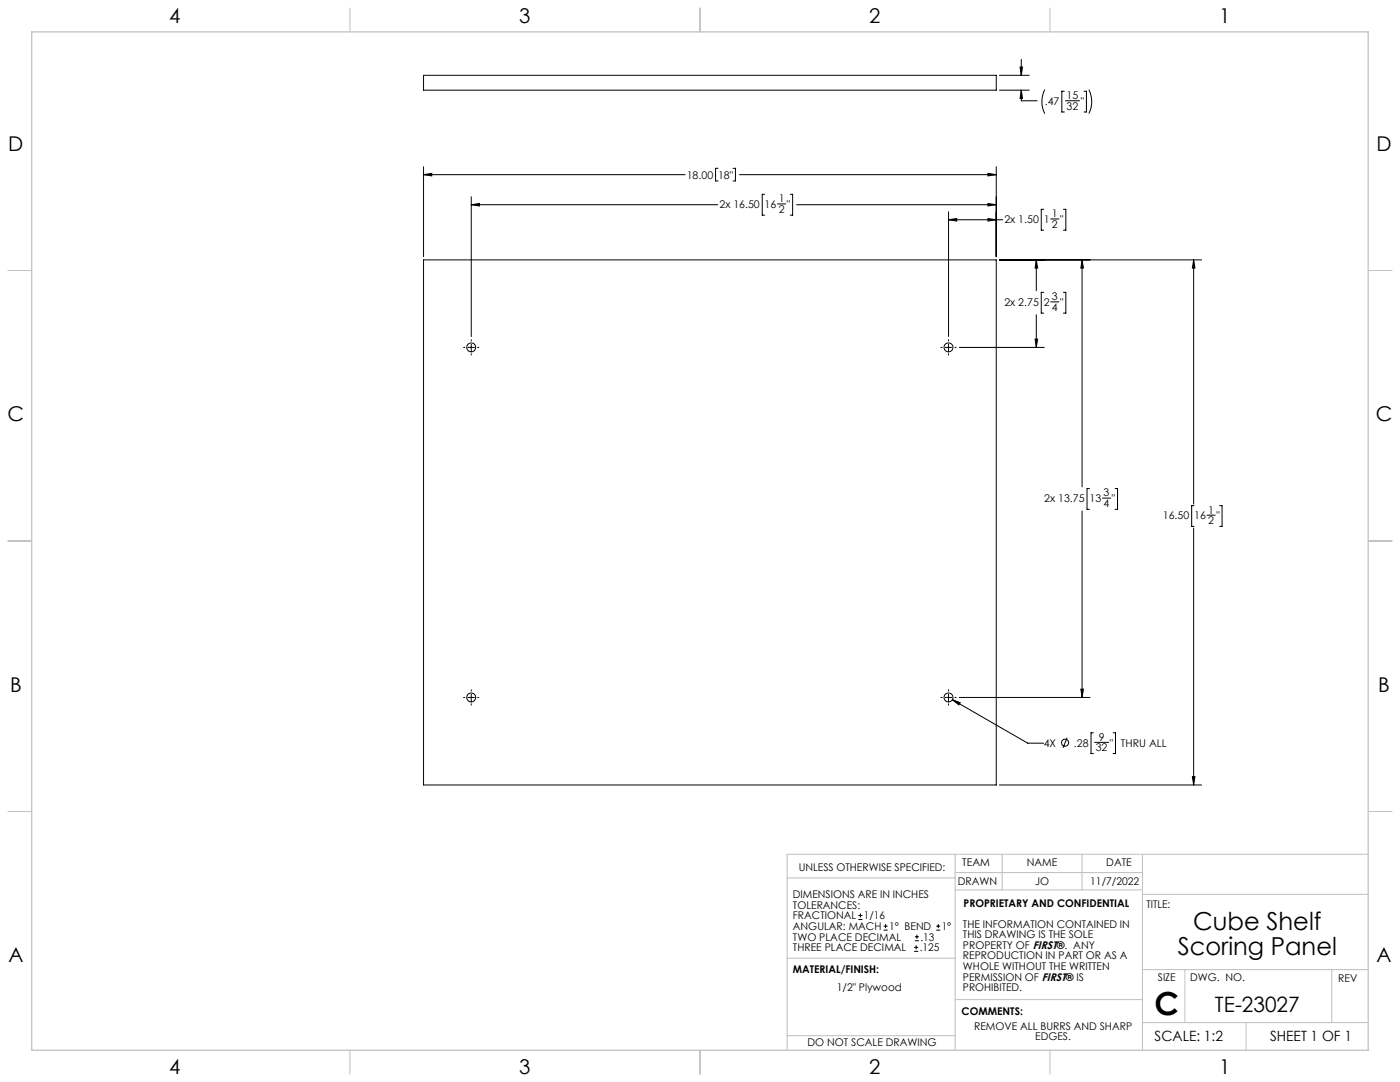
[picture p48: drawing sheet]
<svg xmlns="http://www.w3.org/2000/svg" width="559mm" height="432mm" viewBox="0 0 559 432" stroke-linecap="round" stroke-linejoin="round" font-family="sans-serif">
<defs><g id="words">
<text font-size="12.7" x="460.9" y="405.2">C</text>
<g font-size="9.9">
<text x="476.3" y="371.2">Cube Shelf</text>
<text x="470.1" y="381.1">Scoring Panel</text>
</g>
<text font-size="8.5" x="484.9" y="404">TE-23027</text>
<g font-size="8.1">
<text x="67.6" y="9.3">4</text>
<text x="207.3" y="9.3">3</text>
<text x="347" y="9.3">2</text>
<text x="486.7" y="9.3">1</text>
<text x="3.3" y="60.1">D</text>
<text x="549.4" y="60.1">D</text>
<text x="3" y="168">C</text>
<text x="549.1" y="168">C</text>
<text x="4" y="276">B</text>
<text x="550.1" y="276">B</text>
<text x="3.3" y="383.9">A</text>
<text x="549.4" y="383.9">A</text>
<text x="67.6" y="428.4">4</text>
<text x="207.3" y="428.4">3</text>
<text x="347" y="428.4">2</text>
<text x="486.7" y="428.4">1</text>
</g>
<g font-size="5.6">
<text x="460.9" y="415.2">SCALE: 1:2</text>
<text x="507" y="415.2">SHEET 1 OF 1</text>
</g>
<g font-size="4.2">
<text x="417" y="41.9">.47</text>
<text x="425.7" y="39.6">15</text>
<text x="431.4" y="41.9">&quot;</text>
<text x="425.7" y="43.8">32</text>
<text x="274.1" y="71.3">18.00</text>
<text x="286.6" y="71.3">18&quot;</text>
<text x="287.2" y="83">2x 16.50</text>
<text x="305.2" y="83">16</text>
<text x="310.8" y="80.7">1</text>
<text x="314.1" y="83">&quot;</text>
<text x="310.8" y="84.9">2</text>
<text x="400.9" y="89">2x 1.50</text>
<text x="416.6" y="89">1</text>
<text x="419.9" y="86.7">1</text>
<text x="423.2" y="89">&quot;</text>
<text x="419.9" y="90.9">2</text>
<text x="419.9" y="119.8">3</text>
<text x="400.9" y="122.2">2x 2.75</text>
<text x="416.6" y="122.2">2</text>
<text x="419.9" y="124">4</text>
<text x="423.2" y="122.2">&quot;</text>
<text x="416.8" y="200.5">2x 13.75</text>
<text x="434.9" y="200.5">13</text>
<text x="440.5" y="198.1">3</text>
<text x="440.5" y="202.3">4</text>
<text x="443.8" y="200.5">&quot;</text>
<text x="464.1" y="207.3">16.50</text>
<text x="476.6" y="207.3">16</text>
<text x="482.3" y="205">1</text>
<text x="482.3" y="209.2">2</text>
<text x="485.5" y="207.3">&quot;</text>
<text x="416.6" y="297.9">4X</text>
<text x="428.6" y="297.9">.28</text>
<text x="437.4" y="299.8">32</text>
<text x="438.5" y="295.6">9</text>
<text x="443" y="297.9">&quot;</text>
<text x="447.4" y="297.9">THRU ALL</text>
<text x="318.8" y="347.7">UNLESS OTHERWISE SPECIFIED:</text>
<text x="384.1" y="345.5">TEAM</text>
<text x="409.9" y="345.7">NAME</text>
<text x="441.6" y="345.7">DATE</text>
<text x="382.3" y="353.3">DRAWN</text>
<text x="413.2" y="353.3">JO</text>
<text x="435.2" y="353.3">11/7/2022</text>
<text x="316.5" y="358.5">DIMENSIONS ARE IN INCHES</text>
<text x="316.5" y="362.7">TOLERANCES:</text>
<text x="384.6" y="361.9">PROPRIETARY AND CONFIDENTIAL</text>
<text x="457.6" y="362.3">TITLE:</text>
<text x="316.5" y="371.2">ANGULAR: MACH</text>
<text x="316.5" y="366.9">FRACTIONAL</text>
<text x="344.8" y="366.9">1/16</text>
<text x="354.9" y="371.2">1° BEND</text>
<text x="375.9" y="371.2">1°</text>
<text x="384.4" y="370.2">THE INFORMATION CONTAINED IN</text>
<text x="316.5" y="375.4">TWO PLACE DECIMAL</text>
<text x="367.4" y="375.4">.13</text>
<text x="384.4" y="374.4">THIS DRAWING IS THE SOLE</text>
<text x="316.5" y="379.6">THREE PLACE DECIMAL</text>
<text x="367.1" y="379.6">.125</text>
<text x="384.4" y="378.6">PROPERTY OF FIRST®. ANY</text>
<text x="384.4" y="382.9">REPRODUCTION IN PART OR AS A</text>
<text x="316.5" y="388.4">MATERIAL/FINISH:</text>
<text x="384.4" y="387.1">WHOLE WITHOUT THE WRITTEN</text>
<text x="334" y="395.6">1/2&quot; Plywood</text>
<text x="384.4" y="391.3">PERMISSION OF FIRST® IS</text>
<text x="384.4" y="395.6">PROHIBITED.</text>
<text x="462.2" y="391.3">SIZE</text>
<text x="475.1" y="391.3">DWG. NO.</text>
<text x="534.1" y="391.8">REV</text>
<text x="383.8" y="405.1">COMMENTS:</text>
<text x="388.8" y="410.9">REMOVE ALL BURRS AND SHARP</text>
<text x="322.3" y="417.6">DO NOT SCALE DRAWING</text>
<text x="413.2" y="415.2">EDGES.</text>
</g>
</g></defs>
<g fill="none" stroke="#c0c0c0" stroke-width=".4">
<path d="M139.7 3.2v9.5M279.4 3.2v9.5M419.1 3.2v9.5M3.1 107.9h9.6M546.1 107.9h9.5M3.1 215.9h9.6M546.1 215.9h9.5M3.1 323.8h9.6M546.1 323.8h9.5M314.2 350.3h67M381.2 340.9v78.2M381.2 355.1h74.8"/>
<path d="M381.2 348.2h74.8M400 340.9v14.2M431.9 340.9v14.2M456 340.9v78.2M456 356.9h90.1M546.1 340.9h-231.9v78.2M314.2 382.4h67.2M381.2 398.9h74.8M456 387h90.1M472.9 387v21.1M531.6 387v21.1M139.7 419.1v9.6"/>
<path d="M279.4 419.1v9.6M314.2 413.3h67M419.1 419.1v9.6M456 408.1h90.1M497.4 408.1v11"/>
</g>
<path d="M12.7 12.7h533.4v406.4h-533.4z" fill="none" stroke="#c0c0c0" stroke-width=".5"/>
<g fill="none" stroke="#000" stroke-width=".4">
<path d="M169.1 30.1h228.6v5.9h-228.6zM398.9 36h11.9M398.9 30.1h11.9M407.1 26.7h1l-.5 3.4zM407.6 36l.5 3.3h-1zM407.6 36v4.2h6.4M407.6 23.7v6.4M417 35.8a10.7 10.7 0 0 0 0 9.6M424.8 36.4h-1v8.3h1M432.7 36.4h.9v8.3h-.9M434.6 35.8a10.7 10.7 0 0 1 0 9.6M425.3 40.2h5.6"/>
<path d="M169.1 69.7l3.2-.5v1zM169.1 66.5v35.9M169.1 69.7h104.4M188.1 78.5v55.8M286.6 67.2h-1v5h1M292.6 67.2h.9v5h-.9M295.2 69.7h102.5M305.2 77.5h-1v8.4h1M315.4 77.5h1v8.4h-1M394.3 69.2l3.4 .5-3.4 .5zM397.7 66.5v35.9M188.1 81.7l3.3-.5v1z"/>
<path d="M188.1 81.7h98.4M310.3 81.4h3.3M318 81.7h79.7M378.6 87.7l3.3-.5v1zM378.6 84.5v49.8M378.6 87.7h21.7M394.3 87.2l3.4 .5-3.4 .5zM394.3 81.2l3.4 .5-3.4 .5zM416.6 83.5h-1v8.4h1M419.4 87.4h3.3M424.5 83.5h.9v8.4h-.9M169.1 103.7h228.6v209.6h-228.6z"/>
<path d="M398.9 103.7h80.7M413.6 103.7l.6 3.3h-1.1zM413.6 103.7v12.3M416.6 116.7h-1v8.3h1M424.5 116.7h.9v8.3h-.9M431.9 103.7l.5 3.3h-1zM431.9 103.7v90.6M476.4 103.7l.6 3.3h-1.1zM476.4 103.7v97.5M185 138.6h.6M186.8 138.6h2.6M188.1 135.6v.5"/>
<path d="M188.1 137.4v2.5M190.6 138.6h.5M375.5 138.6h.6M377.3 138.6h2.6M378.6 135.6v.5M378.6 137.4v2.5M381.1 138.6h.5M382.9 138.6h33.9M413.1 135.3h1.1l-.6 3.3zM413.6 125.6v13M419.4 120.5h3.3M188.1 141.2v.5"/>
<path d="M378.6 141.2v.5M434.9 195h-1v8.3h1M440 198.8h3.3M445.1 195h1v8.3h-1M431.9 203.9v74.4M476.4 210.7v102.6M476.6 201.8h-.9v8.3h.9M481.8 205.6h3.2M486.8 201.8h1v8.3h-1M185 278.3h.6M186.8 278.3h2.6M188.1 275.3v.5"/>
<path d="M188.1 277.1v2.5M190.6 278.3h.5M375.5 278.3h.6M377.3 278.3h2.6M378.6 275.3v.5M378.6 277.1v2.5M380.1 279.2l3.2 1.2-.6 .9zM380.1 279.2l30.1 17.4h6.4M381.1 278.3h.5M382.9 278.3h52.2M431.4 275h1l-.5 3.3zM188.1 280.9v.5"/>
<path d="M378.6 280.9v.5M425.9 294.4l-1.6 4M436.4 292.5h-.9v8.2h.9M436.9 296.3h5.6M444.3 292.5h.9v8.2h-.9M398.9 313.3h80.7M475.9 310h1.1l-.6 3.3zM342.6 367h1.6M342.6 365.4h1.6M343.4 364.6v1.5M352.7 371.2h1.6M352.7 369.6h1.6"/>
<path d="M353.5 368.8v1.6M364.9 379.7h1.6M364.9 378.1h1.6M365.2 375.4h1.6M365.2 373.8h1.6M365.7 377.3v1.5M366 373v1.6M373.7 371.2h1.6M373.7 369.6h1.6M374.5 368.8v1.6"/>
<circle cx="188.1" cy="138.6" r="1.79"/>
<circle cx="378.6" cy="138.6" r="1.79"/>
<circle cx="188.1" cy="278.3" r="1.79"/>
<circle cx="378.6" cy="278.3" r="1.79"/>
<circle cx="425.1" cy="296.4" r="1.42"/>
</g>
<path d="M475.9 310h1.1l-.6 3.3zM476.4 103.7l.6 3.3h-1.1zM394.3 69.2l3.4 .5-3.4 .5zM169.1 69.7l3.2-.5v1zM378.6 87.7l3.3-.5v1zM394.3 87.2l3.4 .5-3.4 .5zM413.1 135.3h1.1l-.6 3.3zM413.6 103.7l.6 3.3h-1.1zM380.1 279.2l2.6 2.1 .6-.9zM431.4 275h1l-.5 3.3zM431.9 103.7l.5 3.3h-1zM394.3 81.2l3.4 .5-3.4 .5zM188.1 81.7l3.3-.5v1zM407.1 26.7h1l-.5 3.4zM407.6 36l.5 3.3h-1z" fill="#000"/>
<use href="#words"/>
</svg>
